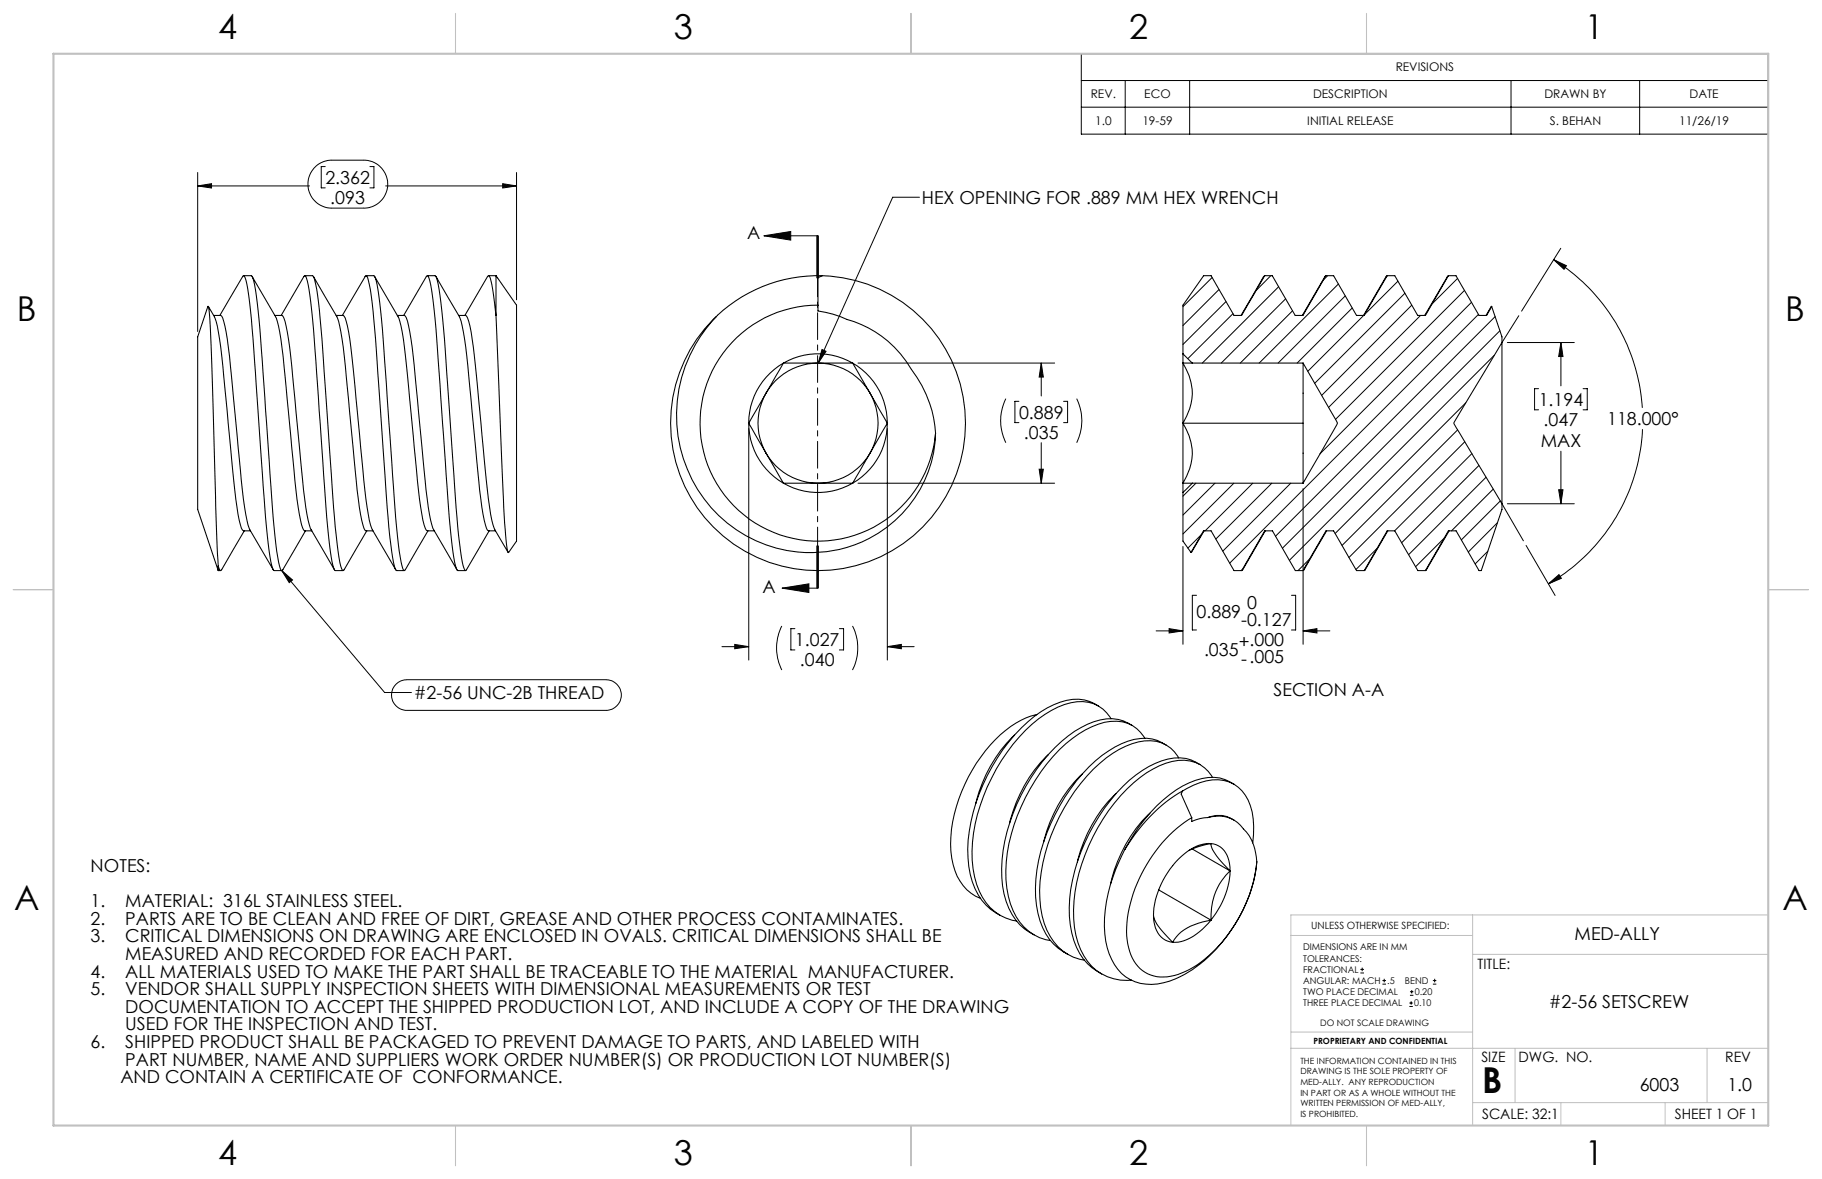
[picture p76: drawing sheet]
<svg xmlns="http://www.w3.org/2000/svg" width="432mm" height="279mm" viewBox="0 0 432 279" stroke-linecap="round" stroke-linejoin="round" font-family="sans-serif">
<defs><g id="words">
<text font-size="8.5" x="351.3" y="259">B</text>
<g font-size="8.1">
<text x="51.7" y="9.3">4</text>
<text x="159.7" y="9.3">3</text>
<text x="267.6" y="9.3">2</text>
<text x="375.6" y="9.3">1</text>
<text x="4" y="76">B</text>
<text x="423.1" y="76">B</text>
<text x="3.3" y="215.7">A</text>
<text x="422.4" y="215.7">A</text>
<text x="51.7" y="276">4</text>
<text x="159.7" y="276">3</text>
<text x="267.6" y="276">2</text>
<text x="375.6" y="276">1</text>
</g>
<g font-size="4.2">
<text x="77.1" y="43.6">2.362</text>
<text x="78.3" y="48.3">.093</text>
<text x="218.5" y="48.3">HEX OPENING FOR .889 MM HEX WRENCH</text>
<text x="177.1" y="56.6">A</text>
<text x="241.5" y="99.2">0.889</text>
<text x="364.7" y="96.2">1.194</text>
<text x="365.8" y="101">.047</text>
<text x="380.9" y="100.8">118.000°</text>
<text x="242.7" y="104">.035</text>
<text x="365.1" y="106">MAX</text>
<text x="180.7" y="140.5">A</text>
<text x="283.6" y="146.5">0.889</text>
<text x="294.1" y="148.4">-0.127</text>
<text x="295.5" y="144.2">0</text>
<text x="188.4" y="153.1">1.027</text>
<text x="285.3" y="155.4">.035</text>
<text x="293.6" y="153.5">+.000</text>
<text x="189.6" y="157.8">.040</text>
<text x="294.1" y="157.6">-.005</text>
<text x="98.1" y="165.7">#2-56 UNC-2B THREAD</text>
<text x="301.8" y="165.1">SECTION A-A</text>
<text x="21.5" y="206.6">NOTES:</text>
<text x="21.5" y="215">1.</text>
<text x="29.7" y="215">MATERIAL: 316L STAINLESS STEEL.</text>
<text x="21.5" y="219.1">2.</text>
<text x="29.7" y="219.1">PARTS ARE TO BE CLEAN AND FREE OF DIRT, GREASE AND OTHER PROCESS CONTAMINATES.</text>
<text x="21.5" y="223.3">3.</text>
<text x="29.7" y="223.3">CRITICAL DIMENSIONS ON DRAWING ARE ENCLOSED IN OVALS. CRITICAL DIMENSIONS SHALL BE</text>
<text x="29.7" y="227.5">MEASURED AND RECORDED FOR EACH PART.</text>
<text x="373.2" y="222.8">MED-ALLY</text>
<text x="21.5" y="231.7">4.</text>
<text x="29.7" y="231.7">ALL MATERIALS USED TO MAKE THE PART SHALL BE TRACEABLE TO THE MATERIAL MANUFACTURER.</text>
<text x="21.5" y="235.8">5.</text>
<text x="29.7" y="235.8">VENDOR SHALL SUPPLY INSPECTION SHEETS WITH DIMENSIONAL MEASUREMENTS OR TEST</text>
<text x="367" y="239">#2-56 SETSCREW</text>
<text x="29.7" y="240">DOCUMENTATION TO ACCEPT THE SHIPPED PRODUCTION LOT, AND INCLUDE A COPY OF THE DRAWING</text>
<text x="29.7" y="244.2">USED FOR THE INSPECTION AND TEST.</text>
<text x="21.5" y="248.4">6.</text>
<text x="29.7" y="248.4">SHIPPED PRODUCT SHALL BE PACKAGED TO PREVENT DAMAGE TO PARTS, AND LABELED WITH</text>
<text x="28.5" y="256.7">AND CONTAIN A CERTIFICATE OF CONFORMANCE.</text>
<text x="29.7" y="252.5">PART NUMBER, NAME AND SUPPLIERS WORK ORDER NUMBER(S) OR PRODUCTION LOT NUMBER(S)</text>
<text x="388.6" y="258.5">6003</text>
<text x="409.4" y="258.5">1.0</text>
</g>
<g font-size="3.4">
<text x="350.2" y="229.5">TITLE:</text>
<text x="351.1" y="251.6">SIZE</text>
<text x="359.9" y="251.6">DWG. NO.</text>
<text x="408.9" y="251.7">REV</text>
<text x="351.2" y="265.2">SCALE: 32:1</text>
<text x="396.9" y="265.2">SHEET 1 OF 1</text>
</g>
<g font-size="2.8">
<text x="330.8" y="16.9">REVISIONS</text>
<text x="258.5" y="23.3">REV.</text>
<text x="271.2" y="23.3">ECO</text>
<text x="311.2" y="23.3">DESCRIPTION</text>
<text x="366" y="23.3">DRAWN BY</text>
<text x="400.4" y="23.3">DATE</text>
<text x="259.5" y="29.6">1.0</text>
<text x="270.7" y="29.6">19-59</text>
<text x="309.8" y="29.6">INITIAL RELEASE</text>
<text x="367.3" y="29.6">S. BEHAN</text>
<text x="397.9" y="29.6">11/26/19</text>
</g>
<text font-size="2.4" x="310.8" y="220.1">UNLESS OTHERWISE SPECIFIED:</text>
<g font-size="2.2">
<text x="308.8" y="225.2">DIMENSIONS ARE IN MM</text>
<text x="308.8" y="227.9">TOLERANCES:</text>
<text x="308.8" y="230.5">FRACTIONAL</text>
<text x="308.8" y="233.2">ANGULAR: MACH</text>
<text x="328.8" y="233.2">.5</text>
<text x="333" y="233.2">BEND</text>
<text x="308.8" y="238.5">THREE PLACE DECIMAL</text>
<text x="308.8" y="235.8">TWO PLACE DECIMAL</text>
<text x="335.1" y="238.5">0.10</text>
<text x="335.3" y="235.8">0.20</text>
</g>
<text font-size="2.1" x="312.9" y="243.1">DO NOT SCALE DRAWING</text>
<g font-size="2">
<text x="311.3" y="247.3">PROPRIETARY AND CONFIDENTIAL</text>
<text x="308.2" y="252.1">THE INFORMATION CONTAINED IN THIS</text>
<text x="308.2" y="254.6">DRAWING IS THE SOLE PROPERTY OF</text>
<text x="308.2" y="257.1">MED-ALLY. ANY REPRODUCTION</text>
<text x="308.2" y="259.6">IN PART OR AS A WHOLE WITHOUT THE</text>
<text x="308.2" y="262.2">WRITTEN PERMISSION OF MED-ALLY,</text>
<text x="308.2" y="264.7">IS PROHIBITED.</text>
</g>
</g></defs>
<g fill="none" stroke="#000" stroke-width=".24">
<path d="M256.3 12.7h162.8v19.1h-162.8zM256.3 19.1h162.8M266.7 19.1v12.7M281.9 19.1v12.7M358.1 19.1v12.7M388.6 19.1v12.7M74.4 39.9l1.3-1.1 1.9-.8h8.6a5.7 5.7 0 0 1 5.7 5.6 5.7 5.7 0 0 1-5.7 5.7h-7.5a5.7 5.7 0 0 1-5.2-3.3 5.7 5.7 0 0 1 .9-6.1zM77.1 39.5h-1v5h1M87.7 39.5h.9v5h-.9M256.3 25.4h162.8M46.8 40.9v37.7M46.8 44.1h26.5"/>
<path d="M46.8 44.1l3.3-.6v1.1zM91.4 44.1h31M119.1 43.5l3.3 .6-3.3 .5zM122.4 40.9v30.1M181 55.9l6.4-1v2zM181 55.9h12.8v10M193.6 55.9v10M193.9 55.9v10M217.9 46.7h-6.3l-17.7 39.3M369.9 58.8l-9.3 14.9M287.3 65.8l-6.9 6.9M288.9 68.6l-8.5 8.6"/>
<path d="M290.5 71.5l-10.1 10.1M292.2 74.3l-10.7 10.7M301.2 65.3l-3.5 3.5M303 67.9l-18.1 18.1M304.7 70.8l-15.3 15.2M306.3 73.7l-12.4 12.3M314.6 65.3l-.9 1M317.2 67.3l-18.8 18.7M318.8 70.1l-15.9 15.9M320.5 73l-13.1 13M323.2 74.8l-13.2 13.2M331.3 66.6l-7.9 7.9"/>
<path d="M333 69.5l-21.4 21.3M334.6 72.3l-21.4 21.4M336.7 74.8l-21.8 21.8M345.4 66l-6 6M347.1 68.8l-30.6 30.6M348.7 71.6l-35.9 36M350.4 74.5l-59 59M354.3 75l-52 52.1M355.5 78.4l-51.6 51.5M359.9 74.8l-3.9 6.4M368.2 61.5l3 1.5-.5 .8zM368.2 61.5a44.7 44.7 0 0 1 21 35.2"/>
<path d="M194.8 82.8l1 .5-1.9 2.7zM203.3 86h46.6M238.4 94.5a11.7 11.7 0 0 0 0 10.4M241.5 95.1h-1v5.1h1M246.8 86v7.8M246.8 86l.5 3.4h-1zM252.1 95.1h.9v5.1h-.9M255.2 94.5a11.7 11.7 0 0 1 0 10.4M347.4 95.5l-31 30.9M354.1 84.2l-48.5 48.6M357.2 81.2h15.9M364.6 92.1h-.9v5h.9"/>
<path d="M369.9 81.2v10.2M369.9 81.2l.5 3.3h-1zM375.2 92.1h1v5h-1M177.4 101.6v54.8M203.3 114.5h46.6M210.3 101.6v54.8M246.3 111.2h1l-.5 3.3zM246.8 104.9v9.6M283.4 114.5l-3 3.1M287.9 114.5l-7.5 7.6M292.4 114.5l-12 12M296.9 114.5l-11.3 11.3"/>
<path d="M301.4 114.5l-13.3 13.2M305.9 114.5l-16.1 16.1M308.8 115.8v36.9M345.4 101.9l-27.3 27.4M347.1 104.7l-27.4 27.4M348.8 107.5l-18.3 18.3M350.5 110.3l-18.3 18.3M352.2 113.1l-18.4 18.3M353.9 115.9l-9.9 9.9M355.6 118.7l-9.3 9.3M356 119.4l5 8.8M357.2 119.4h15.9"/>
<path d="M369.4 116.1h1l-.5 3.3zM369.9 106.9v12.5M389.3 101.7a44.6 44.6 0 0 1-22.3 36.7M66.8 135.2l24.4 28.9h6.3M66.8 135.2l2.5 2.2-.8 .7zM185.3 139.4h8.4M185.3 139.4l6.4-1v2zM193.6 129.4v10M193.8 129.4v10M193.9 129.4v10zM280.4 129.5v23.2M284.7 126.8l-3.2 3.1"/>
<path d="M294.5 134.9l-.4 .3M310.4 132.4l-2.8 2.8M326.4 130l-5.1 5M342.3 127.5l-6.8 6.8M352.6 130.6l-3 3M354.9 123.9l-6.9 6.9M361.7 129.3l6.8 11.8M367 138.4l2.5-2.2 .5 .9zM171.1 153.2h6.3M174.1 152.7l3.3 .5-3.3 .5zM185.3 148.3a11.7 11.7 0 0 0 0 10.5M188.4 149h-1v5h1"/>
<path d="M198.9 149h1v5h-1M202 148.3a11.7 11.7 0 0 1 0 10.5M210.3 153.2h6.3M210.3 153.2l3.3-.5v1zM274 149.5h6.4M277.1 149l3.3 .5-3.3 .5zM283.6 141.1h-1v8.2h1M306.1 141.1h1v8.2h-1M308.8 149.5l3.3-.5v1zM308.8 149.5h6.4M93.8 162.2l1.1-.8 1.5-.3h47.2a3.6 3.6 0 0 1 3.6 3.6 3.6 3.6 0 0 1-3.6 3.6h-47.2a3.6 3.6 0 0 1-3.3-2.1 3.6 3.6 0 0 1 .7-4zM322.4 230.6h.9"/>
<path d="M322.4 229.7h.9M322.8 229.3v.9M327.6 233.2h.9M327.6 232.4h.9M328 232v.8M334 238.5h.8M334 237.7h.8M334.2 235.9h.8M334.2 235h.8M334.4 237.3v.8M334.6 234.6v.8M339.6 233.2h.8"/>
<path d="M339.6 232.4h.8M340 232v.8"/>
</g>
<path d="M193.8 55.9v83.5" fill="none" stroke="#000" stroke-width=".24" stroke-dasharray="6.3 1.3 1.3 1.3" stroke-dashoffset="2.1"/>
<path d="M349 216.8v49.9M419.1 216.8h-113.2v49.9M305.9 221.7h43.1M349 226.2h70.1M305.9 248.4h113.2M306 244.6h43M359.1 248.4v12.9M404.6 248.4v12.9M349 261.3h70.1M369.9 261.3v5.4M394.6 261.3v5.4" fill="none" stroke="#c0c0c0" stroke-width=".24"/>
<path d="M108 3.2v9.5M215.9 3.2v9.5M323.8 3.2v9.5M3.1 139.7h9.6M419.1 139.7h9.5M108 266.7v9.6M215.9 266.7v9.6M323.8 266.7v9.6" fill="none" stroke="#c0c0c0" stroke-width=".25"/>
<path d="M12.7 12.7h406.4v254h-406.4z" fill="none" stroke="#c0c0c0" stroke-width=".5"/>
<g fill="#000">
<path d="M46.8 44.1l3.3-.6v1.1zM119.1 43.5l3.3 .6-3.3 .5zM277.1 149l3.3 .5-3.3 .5zM308.8 149.5l3.3-.5v1zM369.9 81.2l.5 3.3h-1zM369.4 116.1h1l-.5 3.3z"/>
<path d="M246.8 86l.5 3.4h-1zM246.3 111.2h1l-.5 3.3zM174.1 152.7l3.3 .5-3.3 .5zM210.3 153.2l3.3-.5v1z"/>
<path d="M66.8 135.2l2.5 2.2-.8 .7zM181 55.9l6.4-1v2zM185.3 139.4l6.4-1v2zM194.8 82.8l1 .5-1.9 2.7z"/>
<path d="M367 138.4l2.5-2.2 .5 .9zM368.2 61.5l3 1.5-.5 .8z"/>
</g>
<g fill="none" stroke="#000" stroke-width=".25">
<path d="M49.4 72.6l1.4 2.4M50.6 74.8h1.7l.5 .6a67.9 67.9 0 0 1 2.1 13.7l1.3 14.1a164.5 164.5 0 0 0 2.6 21.2l.4 1.1M50.8 75.1a46.2 46.2 0 0 1 2 11.6l1.8 19.4a148.8 148.8 0 0 0 2.4 18.3l.2 .8 .5 .6h1.7M52.1 74.8l5.6-9.5a2.83 2.83 0 0 1 .8 2.1 331.6 331.6 0 0 1 2.6 29.8l1.5 20.6a93.7 93.7 0 0 0 2 16.9l.4 .5h1.8M57.7 65.3h1.8a3.2 3.2 0 0 1 .8 2.1 279.5 279.5 0 0 1 2.5 26.8l1.4 21.1a120.9 120.9 0 0 0 2.2 19.5l.4 .4 .2-.2M59.8 65.5l5.5 9.5M65.1 74.8h1.7a3.3 3.3 0 0 1 1 2.5 247.5 247.5 0 0 1 2.6 23l.6 5.8a132.6 132.6 0 0 0 2.3 18.3l.4 1.1M65.3 75.1l.2 .3a67.9 67.9 0 0 1 2.1 13.7l1.3 14.1a164.5 164.5 0 0 0 2.6 21.2l.5 1.3 .2 .1h1.7M66.6 74.8l5.6-9.5a3.2 3.2 0 0 1 .8 2.1 279.5 279.5 0 0 1 2.5 26.8l1.6 23.6a93.7 93.7 0 0 0 2 16.9l.4 .5h1.8M72.2 65.3h1.8a9.3 9.3 0 0 1 1.3 4.8l1 10.3 2.4 34.9a151.4 151.4 0 0 0 2.1 18.9l.3 .9 .2 .1 .3-.2M74.3 65.5l5.5 9.5M79.7 74.8h1.6l.5 .6a67.9 67.9 0 0 1 2.1 13.7l1.3 14.1a164.5 164.5 0 0 0 2.6 21.2l.4 1.1"/>
<path d="M79.8 75.1a46.2 46.2 0 0 1 2 11.6l1.9 19.4a132.6 132.6 0 0 0 2.3 18.3l.5 1.3 .2 .1h1.7M86.5 65.5l.2-.2a9.3 9.3 0 0 1 1.3 4.8l1 10.3 2.4 34.9a119.6 119.6 0 0 0 2.2 19.4l.4 .5h1.8M86.5 65.5l-5.4 9.3M86.7 65.3h1.9a3.2 3.2 0 0 1 .8 2.1 200.9 200.9 0 0 1 2 20.9 1138.2 1138.2 0 0 0 3.2 42.3l.5 2.7a2.67 2.67 0 0 0 .7 1.9l.3-.2M88.8 65.5l5.5 9.5M94.2 74.8h1.6a3.3 3.3 0 0 1 1 2.5 247.5 247.5 0 0 1 2.6 23l.6 5.8a132.6 132.6 0 0 0 2.3 18.3l.5 1.1M94.3 75.1l.2 .3a67.9 67.9 0 0 1 2.1 13.7l1.3 14.1a164.5 164.5 0 0 0 2.6 21.2l.5 1.3 .3 .1h1.6M95.7 74.8l5.4-9.4 .2-.1a3.2 3.2 0 0 1 .8 2.1 200.9 200.9 0 0 1 2 20.9 1127.1 1127.1 0 0 0 3.2 42.3l.4 2.6a3.2 3.2 0 0 0 .8 2h1.8M101.3 65.3h1.8a2.69 2.69 0 0 1 .8 2.1 279.5 279.5 0 0 1 2.4 26.8l1.4 21.1a134.7 134.7 0 0 0 2.1 18.9l.4 .9 .1 .1 .3-.2M103.3 65.5l5.6 9.5M108.7 74.8h1.6a3.8 3.8 0 0 1 1.1 2.5 430.3 430.3 0 0 1 3.4 31.5 109.4 109.4 0 0 0 2 15.6l.5 1.1M108.9 75.1a46.2 46.2 0 0 1 2 11.6l1.8 19.4a132.6 132.6 0 0 0 2.3 18.3l.5 1.3 .3 .1h1.6"/>
<path d="M115.8 65.3h1.7M117.5 74.7a38.1 38.1 0 0 0-1.5-9.3l-.2-.1-.3 .2-5.3 9.3M117.5 65.3l4.9 7v55.9l-2 2.8a83.4 83.4 0 0 1-1.2-15l-1.7-41.3M117.5 65.3v9.4M193.9 72.3a28 28 0 0 0-28 27.2 28 28 0 0 0 26.4 28.7 28 28 0 0 0 29.4-25.6M194.9 65.3a34.4 34.4 0 0 0-26.3 11 33.2 33.2 0 0 0 8.1 50.6 30 30 0 0 0 44-17.4l.6-2.3 .4-4.6M194.9 65.3l-1 .5v7.9a24 24 0 0 1 6.8 2 25.4 25.4 0 0 1 15.3 11.9 27.6 27.6 0 0 1 5.7 15M194.9 65.3a34.9 34.9 0 0 1 32.5 44.9 34.9 34.9 0 0 1-51.7 19.9 34.9 34.9 0 0 1-5.9-55.1M299.4 65.7l-5.3 9.1M299.7 65.3h1.8l5.5 9.5h1.8l5.4-9.5M299.7 65.3l-5.4 9.5h-1.8l-5.5-9.5h-1.7l-4.9 7v11.6M299.7 65.3l-.3 .4"/>
<path d="M313.9 65.7l-5.3 9.1M314.2 65.3l-.3 .4M314.2 65.3h1.9l5.4 9.5h1.8l5.5-9.5M328.4 65.7l-5.3 9.1M328.8 65.3h1.8l5.4 9.5h1.8l5.5-9.5M328.8 65.3l-.4 .4M343 65.7l-5.4 9.1M343.3 65.3l-.3 .4M343.3 65.3h1.8l5.4 9.5h1.8l1.2-2.2M353.5 72.6l-1.3 2.2M353.5 72.6l2.5 7.2v1.4M185.7 86l-8.3 14.3"/>
<path d="M185.7 86a16.5 16.5 0 0 0-8.3 14.3M185.7 86a16.4 16.4 0 0 1 16.4 0M185.7 86h16.4M202.1 86l8.2 14.3M202.1 86a16.5 16.5 0 0 1 8.2 14.3M280.4 83.9l2.2 2.1M280.4 83.9v2.1M280.4 86h2.2M280.4 86a12.5 12.5 0 0 1 0 14.3M280.4 86v14.3M282.6 86h26.2M308.8 86l8.2 14.3-8.2 14.2"/>
<path d="M308.8 86v28.5M356 81.2l-11.4 19.1 11.4 19.1M356 81.2v38.2M177.4 100.3l8.3 14.2M177.4 100.3a16.4 16.4 0 0 0 8.3 14.2M185.7 114.5h16.4M185.7 114.5a16.4 16.4 0 0 0 16.4 0M210.3 100.3a16.4 16.4 0 0 1-8.2 14.2M210.3 100.3l-8.2 14.2M280.4 114.5v2.2M280.4 114.5h2.2M280.4 100.3a12.5 12.5 0 0 1 0 14.2"/>
<path d="M280.4 100.3v14.2M280.4 116.7v11.5l1.9 2.7M280.4 100.3h28.4M282.6 114.5l-2.2 2.2M282.6 114.5h26.2M356 119.4v1.3l-5 14.5h-.5l-5.4-9.4h-1.8l-5.5 9.4M51.7 134.2l.4 .9 .2 .1 .2-.2M51.7 134.2l-.5-12.1-.5-19.9a383.1 383.1 0 0 0-1.3-29.6h-.2l-2.4 7.2v40.9l4.9 14.5M51.7 134.2v1M51.7 135.2h.6M57.9 125.8l-5.4 9.2M59.2 125.5l5.6 9.5"/>
<path d="M72.4 125.8l-5.4 9.2M73.7 125.5l5.6 9.5M86.9 125.8l-5.3 9.2M88.2 125.5l5.6 9.5M101.4 125.8l-5.3 9.2M102.8 125.5l5.5 9.5M115.9 125.8l-5.3 9.2M117.3 125.5l3.1 5.4M282.3 130.9l2.9-5.1h1.8l5.5 9.4h1.8M285.4 125.8l-3.1 5.1M294.3 135.2l5.4-9.4h1.9l5.4 9.4h1.8M299.9 125.8l-5.6 9.4"/>
<path d="M308.8 135.2l5.5-9.4h1.8l5.4 9.4h1.8M314.4 125.8l-5.4 9.2-.2 .2M323.3 135.2l5.5-9.4h1.8l5.4 9.4h1.8M328.9 125.8l-5.6 9.4M343.4 125.8l-5.6 9.4M240.4 174.2a32.9 32.9 0 0 0-9.1 16.2M245.7 169.4a20.7 20.7 0 0 0-11 7.1 37.5 37.5 0 0 0-9.4 23.5 14.3 14.3 0 0 0 4.8 11.7l2.3 1.2M248.5 178.8a33 33 0 0 0-9.2 16.2M260.3 167.3a10.2 10.2 0 0 0-10.6-.3 34.6 34.6 0 0 0-14.6 14.7 40.5 40.5 0 0 0-5.7 21.6 16.2 16.2 0 0 0 5.3 12.2l1.3 .8M263.3 170.3a8.2 8.2 0 0 0-9.5-3.8 24.8 24.8 0 0 0-12.3 8.2 44.3 44.3 0 0 0-11.1 27.1 18.5 18.5 0 0 0 4.2 13.3 10.8 10.8 0 0 0 6.3 3.2M267.3 171.4a9.5 9.5 0 0 0-8-.4 31.2 31.2 0 0 0-14.9 13.3 40.2 40.2 0 0 0-6.8 25.6 14.5 14.5 0 0 0 6.5 11.1l1 .5M267.4 171.4l1 .5"/>
<path d="M271.3 175a8.2 8.2 0 0 0-9.5-3.8 26.1 26.1 0 0 0-13.7 9.8 44.1 44.1 0 0 0-9.7 25.4 18.3 18.3 0 0 0 4.3 13.3 10.8 10.8 0 0 0 6.3 3.2M276.4 176.6a10.1 10.1 0 0 0-10.6-.4 34.1 34.1 0 0 0-14.6 14.7 39 39 0 0 0-5.6 23.7 14.3 14.3 0 0 0 6.5 11l1 .6M279.3 179.6a8.1 8.1 0 0 0-9.5-3.8 24.5 24.5 0 0 0-12.2 8.1 44.8 44.8 0 0 0-11.2 27.1 18.3 18.3 0 0 0 4.3 13.3 11 11 0 0 0 6.3 3.2M256.5 183.4a33 33 0 0 0-9.2 16.2M264.5 188.1a33.3 33.3 0 0 0-9.2 16.2M272.5 192.7a32.9 32.9 0 0 0-9.3 16.9M280.3 187.4a13 13 0 0 1 11-2.1 9.8 9.8 0 0 1 5.7 8.8 22.5 22.5 0 0 1-.1 5.6M280.3 187.4a38.9 38.9 0 0 0-13.7 13.9M280.3 187.4l-.4 .8 2.5 5.6M282.4 193.8a34.1 34.1 0 0 0-15.4 26.9 11.1 11.1 0 0 0 4.4 9.7 10.1 10.1 0 0 0 9.6-.2 31.1 31.1 0 0 0 13.6-14.5 33.4 33.4 0 0 0 3.3-11.5M284.4 181.2a10.3 10.3 0 0 0-10.6-.3 34.1 34.1 0 0 0-14.6 14.7 40.7 40.7 0 0 0-5.8 21.6 16.2 16.2 0 0 0 5.4 12.1l2.3 1.5M286.2 193.7a6.3 6.3 0 0 1 6.2 .6"/>
<path d="M286.2 193.7a9.8 9.8 0 0 0-3.8 1v-.9M286.2 193.7a7.4 7.4 0 0 1 8.5 2.7 11.5 11.5 0 0 1 3.2 7.8M287 199.9a5 5 0 0 1 4.4 4.9l.1 1.6M287 199.9a9.6 9.6 0 0 0-7.1 3.1 20.4 20.4 0 0 0-6.5 13.9M287 199.9l-2.9 .7-2.3 .9M287 199.9a8.7 8.7 0 0 0 2.8 4.7l1.7 1.8M287.3 184.2a8.1 8.1 0 0 0-9.5-3.8 24.4 24.4 0 0 0-12.2 8.1 44.5 44.5 0 0 0-11.2 27.2 18.2 18.2 0 0 0 4.3 13.3 11.5 11.5 0 0 0 9.4 3.3M292.4 185.8a10.2 10.2 0 0 0-10.6-.3 34.1 34.1 0 0 0-14.6 14.7l-.6 1.1M236 216.4l1 .5M266.6 201.3a37.7 37.7 0 0 0-4.8 20 14 14 0 0 0 5 10.2 11.9 11.9 0 0 0 11.8 .5 34.7 34.7 0 0 0 16.9-18.3 29 29 0 0 0 2.4-9.5M273.4 216.9a6.2 6.2 0 0 0 3.3 6.1l1.2 .3M273.4 216.9a8 8 0 0 0 2.5 4.3l2 2.1"/>
<path d="M274.6 210.9l12.4 7.2M282.5 201.2l9 5.2M287 218.1a12.3 12.3 0 0 1-8.4 5.2h-.7M287 218.1a13 13 0 0 0-8.2 3.9l-.9 1.3M291.5 206.4a19.5 19.5 0 0 1-4.5 11.7M291.5 206.4a14.9 14.9 0 0 0-4.5 11.7"/>
<circle cx="193.9" cy="100.3" r="14.2"/>
</g>
<use href="#words"/>
</svg>
